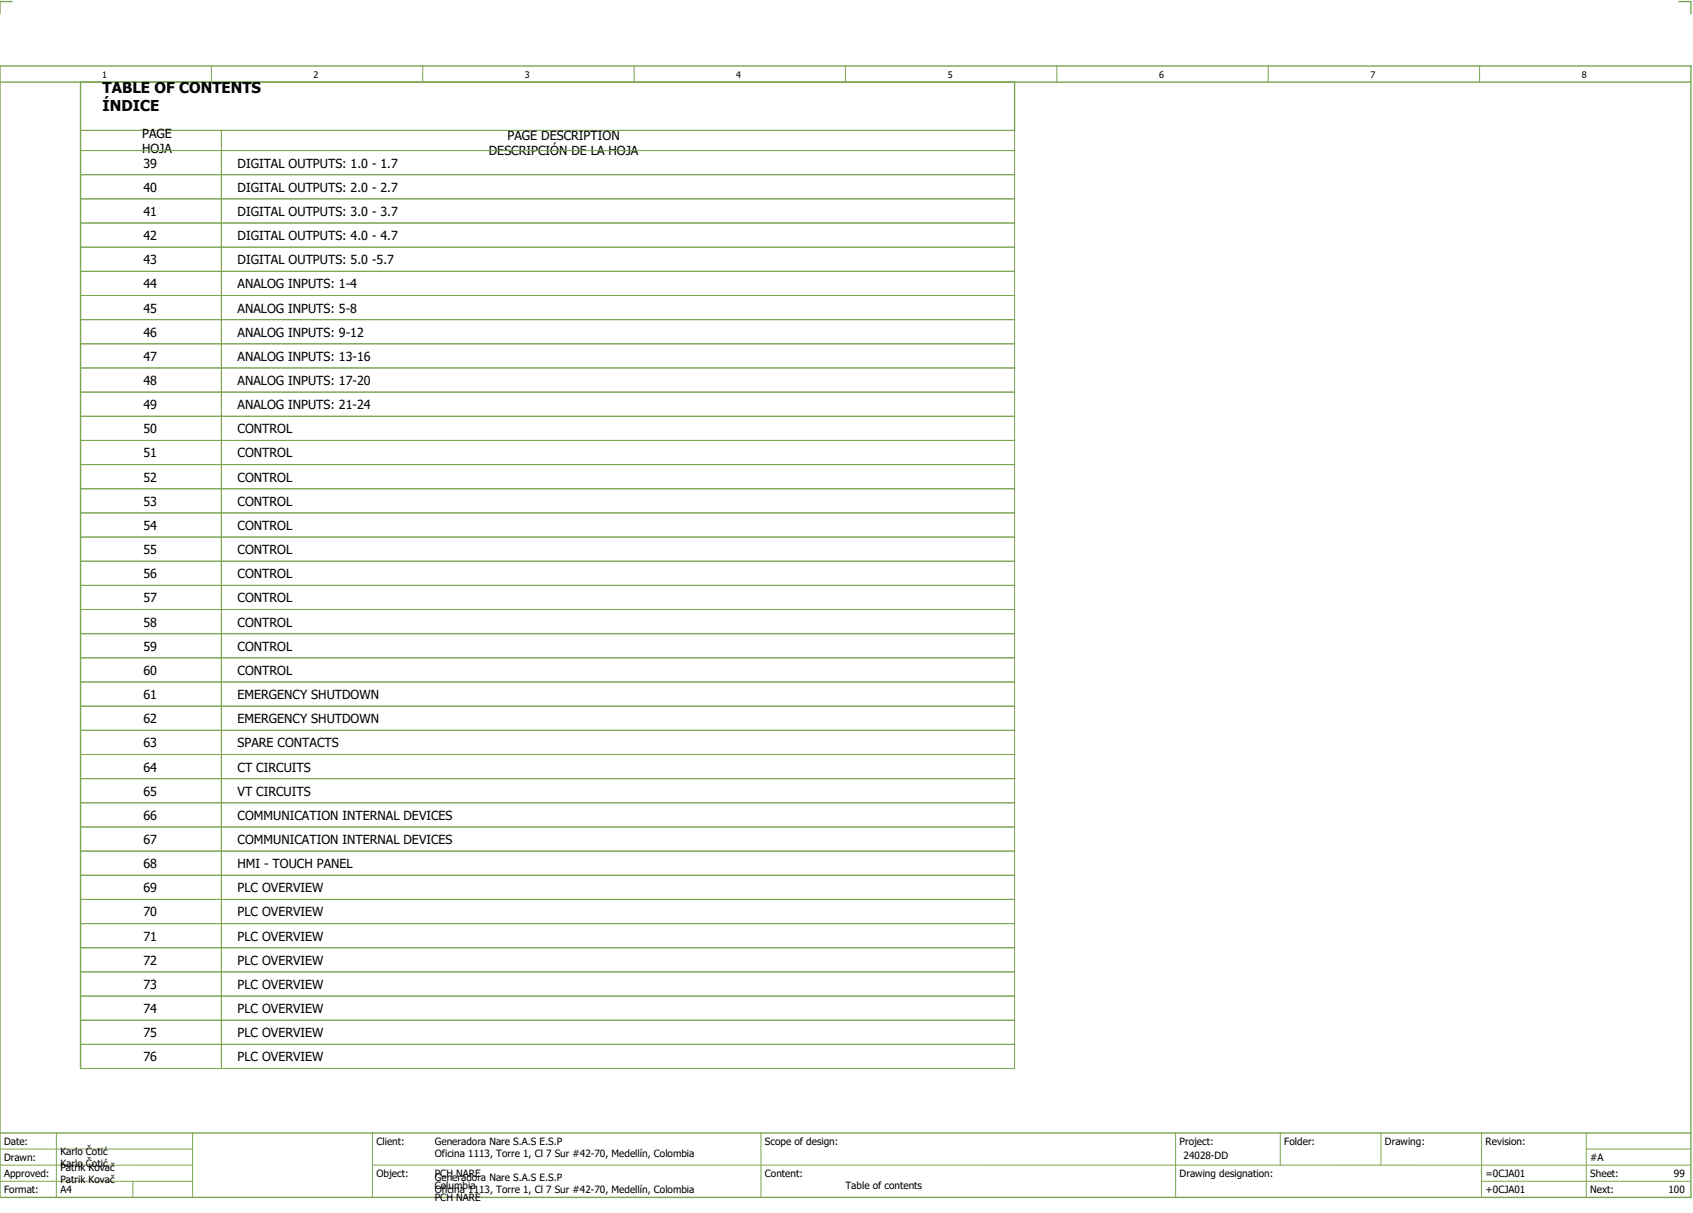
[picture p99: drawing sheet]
<svg xmlns="http://www.w3.org/2000/svg" width="421mm" height="301mm" viewBox="0 0 421 301" stroke-linecap="round" stroke-linejoin="round" font-family="sans-serif">
<defs><g id="words">
<g font-size="3.7">
<text x="25.5" y="23.1">TABLE OF CONTENTS</text>
<text x="25.5" y="27.6">ÍNDICE</text>
</g>
<g font-size="3.1">
<text x="35.3" y="34.3">PAGE</text>
<text x="126.1" y="34.8">PAGE DESCRIPTION</text>
<text x="35.3" y="38">HOJA</text>
<text x="35.6" y="41.6">39</text>
<text x="59" y="41.6">DIGITAL OUTPUTS: 1.0 - 1.7</text>
<text x="121.4" y="38.5">DESCRIPCIÓN DE LA HOJA</text>
<text x="35.6" y="47.6">40</text>
<text x="59" y="47.6">DIGITAL OUTPUTS: 2.0 - 2.7</text>
<text x="35.6" y="53.6">41</text>
<text x="59" y="53.6">DIGITAL OUTPUTS: 3.0 - 3.7</text>
<text x="35.6" y="59.6">42</text>
<text x="59" y="59.6">DIGITAL OUTPUTS: 4.0 - 4.7</text>
<text x="35.6" y="65.6">43</text>
<text x="59" y="65.6">DIGITAL OUTPUTS: 5.0 -5.7</text>
<text x="35.6" y="71.6">44</text>
<text x="59" y="71.6">ANALOG INPUTS: 1-4</text>
<text x="35.6" y="77.6">45</text>
<text x="59" y="77.6">ANALOG INPUTS: 5-8</text>
<text x="35.6" y="83.6">46</text>
<text x="59" y="83.6">ANALOG INPUTS: 9-12</text>
<text x="35.6" y="89.6">47</text>
<text x="59" y="89.6">ANALOG INPUTS: 13-16</text>
<text x="35.6" y="95.6">48</text>
<text x="59" y="95.6">ANALOG INPUTS: 17-20</text>
<text x="35.6" y="101.6">49</text>
<text x="59" y="101.6">ANALOG INPUTS: 21-24</text>
<text x="35.6" y="107.6">50</text>
<text x="59" y="107.6">CONTROL</text>
<text x="35.6" y="113.6">51</text>
<text x="59" y="113.6">CONTROL</text>
<text x="35.6" y="119.6">52</text>
<text x="59" y="119.6">CONTROL</text>
<text x="35.6" y="125.6">53</text>
<text x="59" y="125.6">CONTROL</text>
<text x="35.6" y="131.6">54</text>
<text x="59" y="131.6">CONTROL</text>
<text x="35.6" y="137.6">55</text>
<text x="59" y="137.6">CONTROL</text>
<text x="35.6" y="143.6">56</text>
<text x="59" y="143.6">CONTROL</text>
<text x="35.6" y="149.6">57</text>
<text x="59" y="149.6">CONTROL</text>
<text x="35.6" y="155.6">58</text>
<text x="59" y="155.6">CONTROL</text>
<text x="35.6" y="161.6">59</text>
<text x="59" y="161.6">CONTROL</text>
<text x="35.6" y="167.6">60</text>
<text x="59" y="167.6">CONTROL</text>
<text x="35.6" y="173.6">61</text>
<text x="59" y="173.6">EMERGENCY SHUTDOWN</text>
<text x="35.6" y="179.6">62</text>
<text x="59" y="179.6">EMERGENCY SHUTDOWN</text>
<text x="35.6" y="185.6">63</text>
<text x="59" y="185.6">SPARE CONTACTS</text>
<text x="35.6" y="191.6">64</text>
<text x="59" y="191.6">CT CIRCUITS</text>
<text x="35.6" y="197.6">65</text>
<text x="59" y="197.6">VT CIRCUITS</text>
<text x="35.6" y="203.6">66</text>
<text x="59" y="203.6">COMMUNICATION INTERNAL DEVICES</text>
<text x="35.6" y="209.6">67</text>
<text x="59" y="209.6">COMMUNICATION INTERNAL DEVICES</text>
<text x="35.6" y="215.6">68</text>
<text x="59" y="215.6">HMI - TOUCH PANEL</text>
<text x="35.6" y="221.6">69</text>
<text x="59" y="221.6">PLC OVERVIEW</text>
<text x="35.6" y="227.6">70</text>
<text x="59" y="227.6">PLC OVERVIEW</text>
<text x="35.6" y="233.6">71</text>
<text x="59" y="233.6">PLC OVERVIEW</text>
<text x="35.6" y="239.6">72</text>
<text x="59" y="239.6">PLC OVERVIEW</text>
<text x="35.6" y="245.6">73</text>
<text x="59" y="245.6">PLC OVERVIEW</text>
<text x="35.6" y="251.6">74</text>
<text x="59" y="251.6">PLC OVERVIEW</text>
<text x="35.6" y="257.6">75</text>
<text x="59" y="257.6">PLC OVERVIEW</text>
<text x="35.6" y="263.6">76</text>
<text x="59" y="263.6">PLC OVERVIEW</text>
</g>
<g font-size="2.5">
<text x="1" y="284.4">Date:</text>
<text x="15" y="286.9">Karlo Čotić</text>
<text x="93.5" y="284.4">Client:</text>
<text x="108" y="284.4">Generadora Nare S.A.S E.S.P</text>
<text x="108" y="287.4">Oficina 1113, Torre 1, Cl 7 Sur #42-70, Medellín, Colombia</text>
<text x="190" y="284.4">Scope of design:</text>
<text x="293" y="284.4">Project:</text>
<text x="294" y="287.9">24028-DD</text>
<text x="319" y="284.4">Folder:</text>
<text x="344" y="284.4">Drawing:</text>
<text x="369" y="284.4">Revision:</text>
<text x="1" y="288.4">Drawn:</text>
<text x="1" y="292.4">Approved:</text>
<text x="15" y="289.9">Karlo Čotić</text>
<text x="15" y="290.9">Patrik Kovač</text>
<text x="15" y="293.9">Patrik Kovač</text>
<text x="93.5" y="292.4">Object:</text>
<text x="108" y="293.4">Generadora Nare S.A.S E.S.P</text>
<text x="108" y="292.4">PCH NARE</text>
<text x="190" y="292.4">Content:</text>
<text x="293" y="292.4">Drawing designation:</text>
<text x="369" y="292.4">=0CJA01</text>
<text x="395" y="292.4">Sheet:</text>
<text x="395" y="288.4">#A</text>
<text x="415.8" y="292.4">99</text>
<text x="1" y="296.4">Format:</text>
<text x="15" y="296.4">A4</text>
<text x="108" y="296.4">Oficina 1113, Torre 1, Cl 7 Sur #42-70, Medellín, Colombia</text>
<text x="108" y="295.4">Columbia</text>
<text x="108" y="298.4">PCH NARE</text>
<text x="210" y="295.4">Table of contents</text>
<text x="369" y="296.4">+0CJA01</text>
<text x="395" y="296.4">Next:</text>
<text x="414.4" y="296.4">100</text>
</g>
<g font-size="2.2">
<text x="25.4" y="19.4">1</text>
<text x="77.9" y="19.4">2</text>
<text x="130.4" y="19.4">3</text>
<text x="182.9" y="19.4">4</text>
<text x="235.4" y="19.4">5</text>
<text x="287.9" y="19.4">6</text>
<text x="340.4" y="19.4">7</text>
<text x="392.9" y="19.4">8</text>
</g>
</g></defs>
<path d="M0 16.4h420v281h-420zM3 .4h-3v3M417 .4h3v3M0 20.4h420M20 20.4v245M252 20.4v12M0 281.4h420" fill="none" stroke="#7ca552" stroke-width=".35"/>
<g fill="none" stroke="#7ca552" stroke-width=".25">
<path d="M52.5 16.4v4M105 16.4v4M157.5 16.4v4M210 16.4v4M262.5 16.4v4M315 16.4v4M367.5 16.4v4M20 32.4h232v233h-232zM20 37.4h232M55 32.4v233M20 43.4h232M20 49.4h232"/>
<path d="M20 55.4h232M20 61.4h232M20 67.4h232M20 73.4h232M20 79.4h232M20 85.4h232M20 91.4h232M20 97.4h232M20 103.4h232M20 109.4h232M20 115.4h232M20 121.4h232"/>
<path d="M20 127.4h232M20 133.4h232M20 139.4h232M20 145.4h232M20 151.4h232M20 157.4h232M20 163.4h232M20 169.4h232M20 175.4h232M20 181.4h232M20 187.4h232M20 193.4h232"/>
<path d="M20 199.4h232M20 205.4h232M20 211.4h232M20 217.4h232M20 223.4h232M20 229.4h232M20 235.4h232M20 241.4h232M20 247.4h232M20 253.4h232M20 259.4h232M0 285.4h47.8"/>
<path d="M0 293.4h47.8M14 281.4v16M33 293.4v4M47.8 281.4v16M47.8 289.4h-47.8M92.5 281.4v16M92.5 289.4h327.5M189 281.4v16M292 281.4v15.8M318 281.4v8M343 281.4v8M368 281.4v15.8"/>
<path d="M368 293.4h52M394 285.4h26M394 281.4v15.8"/>
</g>
<use href="#words"/>
</svg>
